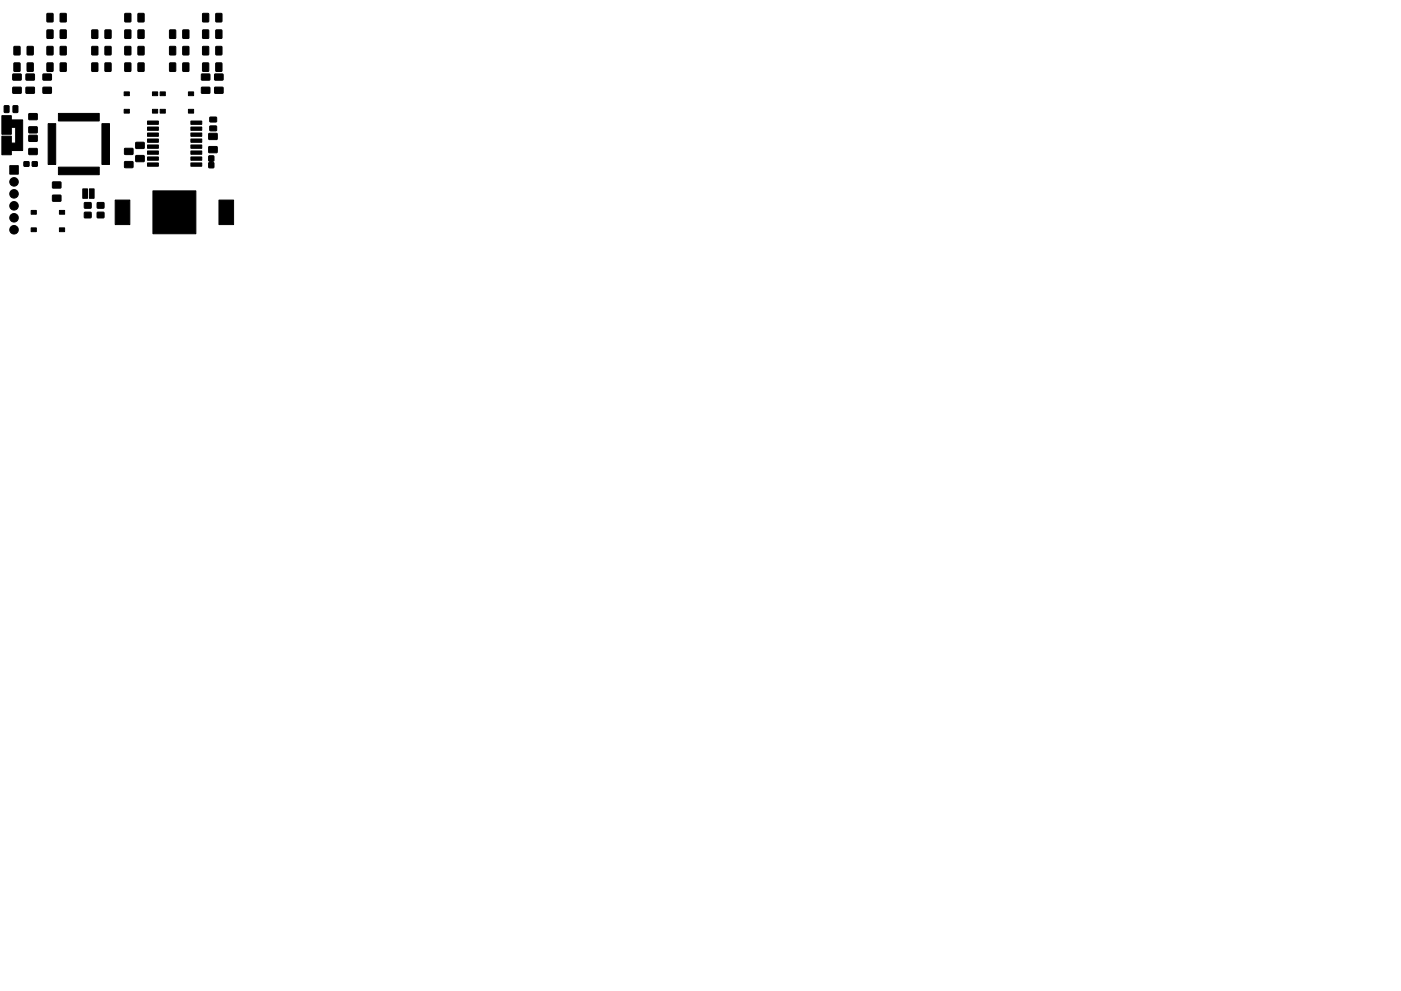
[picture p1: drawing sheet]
<svg xmlns="http://www.w3.org/2000/svg" width="297mm" height="210mm" viewBox="0 0 297 210" stroke-linecap="round" stroke-linejoin="round" font-family="sans-serif">
<g fill="#000" stroke="#000" stroke-width=".21">
<path d="M3 13.4h1.2v1.7h-1.2zM3 9.9h1.2v1.7h-1.2zM2.7 18.5h1.7l.1 1.2-1.7 .1zM2.7 15.7h1.7l.1 1.2-1.7 .1zM5.8 13.4h1.2v1.7h-1.2zM5.8 9.9h1.2v1.7h-1.2zM5.5 18.5h1.7l.1 1.2-1.7 .1zM5.5 15.7h1.7l.1 1.2-1.7 .1zM9.1 18.5h1.7l.1 1.2-1.7 .1zM9.1 15.7h1.7l.1 1.2-1.7 .1zM10 13.4h1.2v1.7h-1.2zM10 9.9h1.2v1.7h-1.2z"/>
<path d="M10 6.4h1.2v1.7h-1.2zM10 2.9h1.2v1.7h-1.2zM12.8 13.4h1.2v1.7h-1.2zM12.8 9.9h1.2v1.7h-1.2zM12.8 6.4h1.2v1.7h-1.2zM12.8 2.9h1.2v1.7h-1.2zM19.5 13.4h1.2v1.7h-1.2zM19.5 9.9h1.2v1.7h-1.2zM19.5 6.4h1.2v1.7h-1.2zM22.3 13.4h1.2v1.7h-1.2zM22.3 9.9h1.2v1.7h-1.2zM22.3 6.4h1.2v1.7h-1.2z"/>
<path d="M26.5 13.4h1.2v1.7h-1.2zM26.5 9.9h1.2v1.7h-1.2zM26.5 6.4h1.2v1.7h-1.2zM26.5 2.9h1.2v1.7h-1.2zM29.3 13.4h1.2v1.7h-1.2zM29.3 9.9h1.2v1.7h-1.2zM29.3 6.4h1.2v1.7h-1.2zM29.3 2.9h1.2v1.7h-1.2zM36 13.4h1.2v1.7h-1.2zM36 9.9h1.2v1.7h-1.2zM36 6.4h1.2v1.7h-1.2zM38.8 13.4h1.2v1.7h-1.2z"/>
<path d="M38.8 9.9h1.2v1.7h-1.2zM38.8 6.4h1.2v1.7h-1.2zM43 13.4h1.2v1.7h-1.2zM43 9.9h1.2v1.7h-1.2zM43 6.4h1.2v1.7h-1.2zM43 2.9h1.2v1.7h-1.2zM42.7 18.5h1.7l.1 1.2-1.7 .1zM42.7 15.7h1.7l.1 1.2-1.7 .1zM45.8 13.4h1.2v1.7h-1.2zM45.8 9.9h1.2v1.7h-1.2zM45.8 6.4h1.2v1.7h-1.2zM45.8 2.9h1.2v1.7h-1.2z"/>
<path d="M45.5 18.5h1.7l.1 1.2-1.7 .1zM45.5 15.7h1.7l.1 1.2-1.7 .1zM.9 22.5h1l-.1 1.4-.9-.1zM.4 24.5h2l.1 .9h2.3v6.5h-2.3l-.1 .9h-2v-3.9h2v1.4l.8 .1 .1-.2v-3.2l-.9 .1v1.4h-2zM2.8 22.5h1l-.1 1.4-.9-.1zM2.1 35.1h1.8v1.8h-1.8zM5.1 34.3h1v1h-1zM6.1 31.5h1.7l.1 1.2-1.7 .1zM6.1 28.7h1.7l.1 1.2-1.7 .1zM6.1 26.9h1.7l.1 1.2-1.7 .1zM6.1 24.1h1.7l.1 1.2-1.7 .1zM6.8 34.3h1.1v1h-1.1z"/>
<path d="M10.2 26.2h1.6v8.7h-1.6zM11.2 38.6h1.7v1.2l-1.7 .1zM12.4 35.5h8.6v1.6h-8.6zM12.4 24.1h8.6v1.6h-8.6zM21.6 26.2h1.6v8.7h-1.6zM26.3 23.2h1.1v.8h-1.1zM26.3 19.5h1.1v.8h-1.1zM26.4 34.3h1.7l.1 1.2-1.7 .1zM26.4 31.5h1.7l.1 1.2-1.7 .1zM28.8 33h1.7l.1 1.2-1.8 .1zM28.8 30.2h1.7l.1 1.2-1.8 .1zM32.3 23.2h1.1v.8h-1.1z"/>
<path d="M32.3 19.5h1.1v.8h-1.1zM31.3 34.6h2.3v.7h-2.3zM31.3 33.3h2.3v.7h-2.3zM31.3 32h2.3v.7h-2.3zM31.3 30.8h2.3v.7h-2.3zM31.3 29.5h2.3v.7h-2.3zM31.3 28.2h2.3v.7h-2.3zM31.3 26.9h2.3v.7h-2.3zM31.3 25.7h2.3v.7h-2.3zM33.9 23.2h1.2v.8h-1.2zM33.9 19.5h1.2v.8h-1.2zM39.9 23.2h1.2v.8h-1.2z"/>
<path d="M39.9 19.5h1.2v.8h-1.2zM40.5 34.6h2.3v.7h-2.3zM40.5 33.3h2.3v.7h-2.3zM40.5 32h2.3v.7h-2.3zM40.5 30.8h2.3v.7h-2.3zM40.5 29.5h2.3v.7h-2.3zM40.5 28.2h2.3v.7h-2.3zM40.5 26.9h2.3v.7h-2.3zM40.5 25.7h2.3v.7h-2.3zM44.3 33.1l.9-.1 .2 .2v.8l-.3 .3 .3 .3-.2 1h-.8l-.2-.1v-.9l.3-.3-.3-.3zM44.5 26.8l1.4-.1v1h-1.4zM44.5 24.9h1.4v.9l-1.4 .1z"/>
<path d="M44.3 31.1h1.7v1.2l-1.7 .1zM44.3 28.3h1.7v1.2l-1.7 .1zM6.6 48.3h1.1v.8h-1.1zM6.6 44.6h1.1v.8h-1.1zM11.2 41.4h1.7v1.2l-1.7 .1zM12.6 48.3h1.1v.8h-1.1zM12.6 44.6h1.1v.8h-1.1zM17.5 40.1h1.1v2h-1.1zM17.9 45.1l1.4-.1v1.2h-1.4zM17.9 43h1.4v1.1l-1.4 .1zM18.9 40.1h1.1v2h-1.1zM20.6 45.1l1.4-.1v1.2h-1.3z"/>
<path d="M20.6 43h1.4v1.1l-1.3 .1zM24.4 42.4h3.1v5.2h-3.1zM32.4 40.5h9.1v9.1h-9.1zM46.4 42.4h3.1v5.2h-3.1z"/>
<circle cx="3" cy="38.6" r=".9"/>
<circle cx="3" cy="48.8" r=".9"/>
<circle cx="3" cy="46.2" r=".9"/>
<circle cx="3" cy="41.1" r=".9"/>
<circle cx="3" cy="43.7" r=".9"/>
</g>
</svg>
